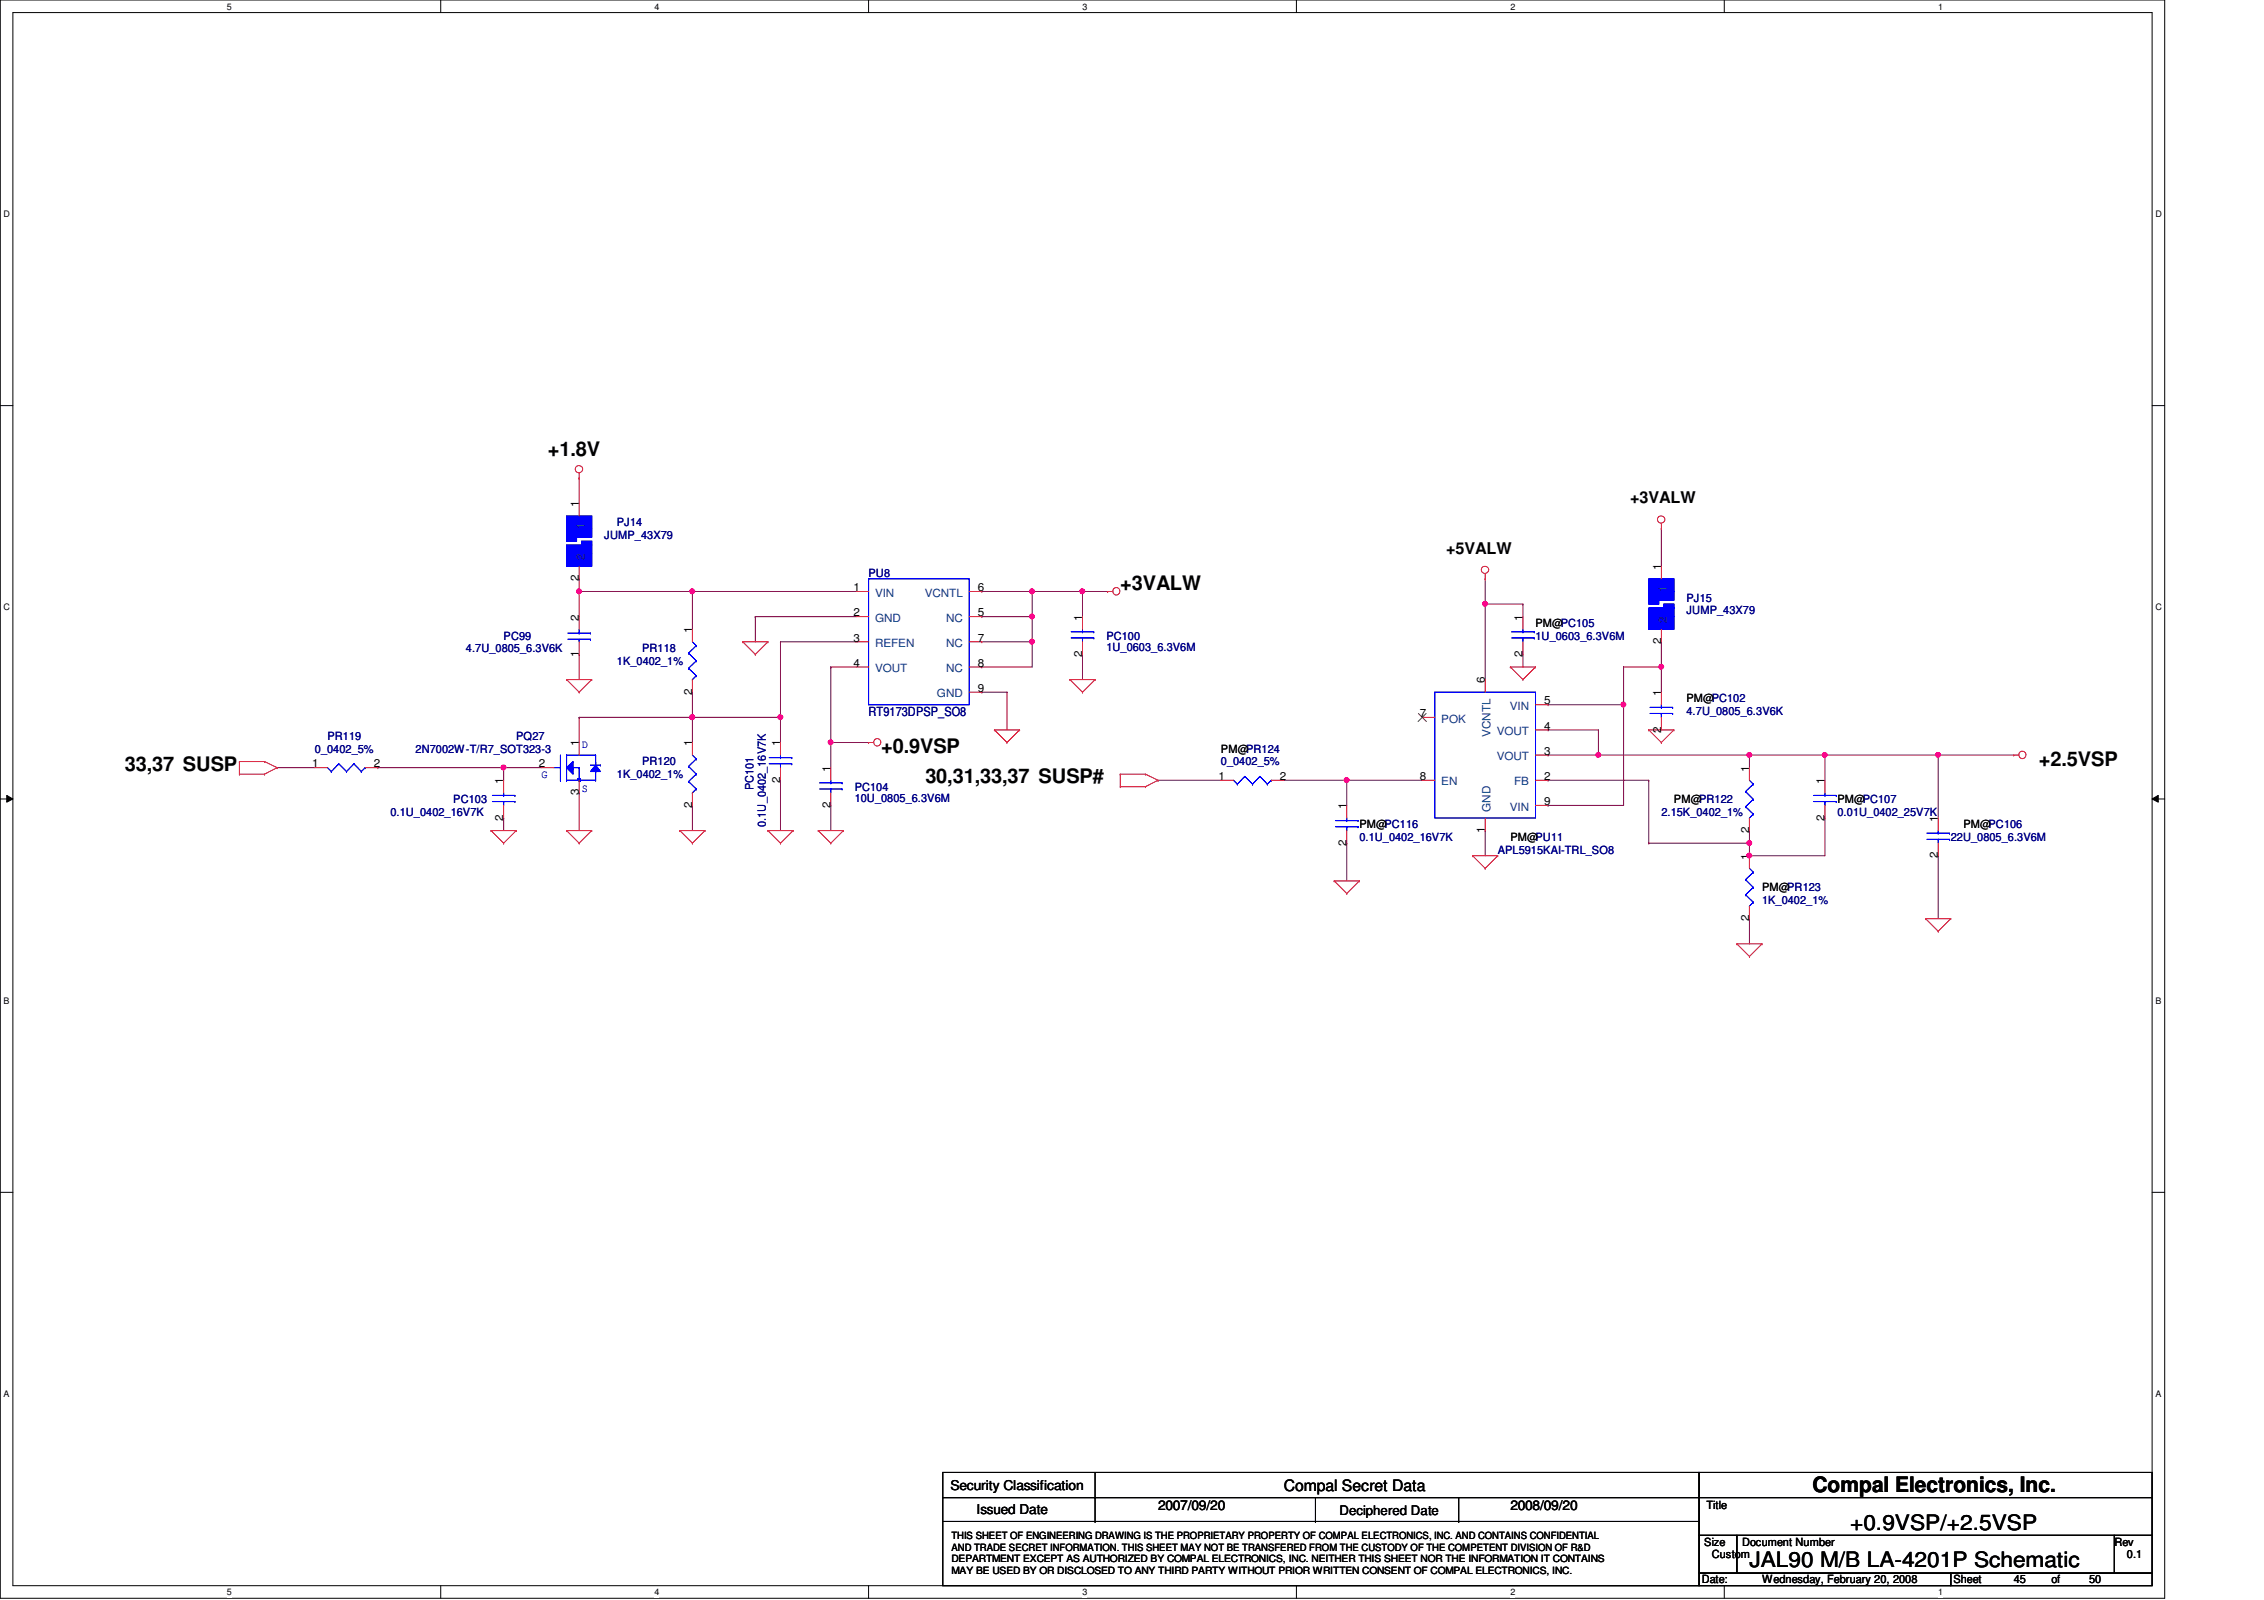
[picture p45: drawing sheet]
<svg xmlns="http://www.w3.org/2000/svg" width="297mm" height="210mm" viewBox="0 0 297 210" stroke-linecap="round" stroke-linejoin="round" font-family="sans-serif">
<defs><g id="words">
<g font-size="2.8">
<text x="237.8" y="195.8">Compal Electronics, Inc.</text>
<text x="242.7" y="200.7">+0.9VSP/+2.5VSP</text>
<text x="229.5" y="205.6">JAL90 M/B LA-4201P Schematic</text>
</g>
<g font-size="2.6">
<text x="71.9" y="59.9">+1.8V</text>
<text x="147" y="77.4">+3VALW</text>
<text x="16.4" y="101.1">33,37 SUSP</text>
<text x="115.6" y="98.8">+0.9VSP</text>
<text x="267.5" y="100.5">+2.5VSP</text>
<text x="121.4" y="102.8">30,31,33,37 SUSP#</text>
</g>
<g font-size="2.1">
<text x="213.9" y="66">+3VALW</text>
<text x="189.7" y="72.6">+5VALW</text>
<text x="168.4" y="195.6">Compal Secret Data</text>
</g>
<g font-size="1.8">
<text x="124.7" y="195.5">Security Classification</text>
<text x="128.1" y="198.6">Issued Date</text>
<text x="151.9" y="198.1">2007/09/20</text>
<text x="198.2" y="198.1">2008/09/20</text>
</g>
<text font-size="1.7" fill="#000080" x="114" y="93.9">RT9173DPSP_SO8</text>
<text font-size="1.7" x="175.7" y="198.8">Deciphered Date</text>
<g font-size="1.5">
<text x="75.9" y="66.5" transform="rotate(-90 75.9 66.5)">1</text>
<text x="75.9" y="76.3" transform="rotate(-90 75.9 76.3)">2</text>
<text x="112" y="77.6">1</text>
<text x="128.3" y="77.6">6</text>
<text x="217.9" y="74.8" transform="rotate(-90 217.9 74.8)">1</text>
<text x="75.9" y="81.4" transform="rotate(-90 75.9 81.4)">2</text>
<text x="90.8" y="83.1" transform="rotate(-90 90.8 83.1)">1</text>
<text x="112" y="80.9">2</text>
<text x="128.3" y="80.9">5</text>
<text x="142" y="81.4" transform="rotate(-90 142 81.4)">1</text>
<text x="199.8" y="81.4" transform="rotate(-90 199.8 81.4)">1</text>
<text x="201.5" y="82.3">PM@PC105</text>
<text x="75.9" y="86.2" transform="rotate(-90 75.9 86.2)">1</text>
<text x="112" y="84.2">3</text>
<text x="112" y="87.5">4</text>
<text x="128.3" y="84.2">7</text>
<text x="128.3" y="87.5">8</text>
<text x="142" y="86.2" transform="rotate(-90 142 86.2)">2</text>
<text x="194.8" y="89.7" transform="rotate(-90 194.8 89.7)">6</text>
<text x="199.8" y="86.2" transform="rotate(-90 199.8 86.2)">2</text>
<text x="217.9" y="84.5" transform="rotate(-90 217.9 84.5)">2</text>
<text x="90.8" y="91.1" transform="rotate(-90 90.8 91.1)">2</text>
<text x="128.3" y="90.8">9</text>
<text x="186.3" y="94.1">7</text>
<text x="202.6" y="95.7">4</text>
<text x="202.6" y="92.4">5</text>
<text x="217.9" y="91.3" transform="rotate(-90 217.9 91.3)">1</text>
<text x="221.3" y="92.2">PM@PC102</text>
<text x="41" y="100.7">1</text>
<text x="49.1" y="100.7">2</text>
<text x="70.7" y="100.7">2</text>
<text x="75.9" y="97.9" transform="rotate(-90 75.9 97.9)">1</text>
<text x="90.8" y="97.9" transform="rotate(-90 90.8 97.9)">1</text>
<text x="102.4" y="97.9" transform="rotate(-90 102.4 97.9)">1</text>
<text x="109" y="101.2" transform="rotate(-90 109 101.2)">1</text>
<text x="160.2" y="98.8">PM@PR124</text>
<text x="202.6" y="99">3</text>
<text x="217.9" y="96.1" transform="rotate(-90 217.9 96.1)">2</text>
<text x="229.5" y="101.2" transform="rotate(-90 229.5 101.2)">1</text>
<text x="66" y="107.7" transform="rotate(-90 66 107.7)">2</text>
<text x="66" y="102.9" transform="rotate(-90 66 102.9)">1</text>
<text x="75.9" y="104.4" transform="rotate(-90 75.9 104.4)">3</text>
<text x="90.8" y="106" transform="rotate(-90 90.8 106)">2</text>
<text x="102.4" y="102.7" transform="rotate(-90 102.4 102.7)">2</text>
<text x="109" y="106" transform="rotate(-90 109 106)">2</text>
<text x="159.8" y="102.3">1</text>
<text x="167.9" y="102.3">2</text>
<text x="176.7" y="106.2" transform="rotate(-90 176.7 106.2)">1</text>
<text x="186.3" y="102.3">8</text>
<text x="202.6" y="102.3">2</text>
<text x="202.6" y="105.6">9</text>
<text x="219.6" y="105.4">PM@PR122</text>
<text x="239.4" y="107.7" transform="rotate(-90 239.4 107.7)">2</text>
<text x="239.4" y="102.9" transform="rotate(-90 239.4 102.9)">1</text>
<text x="241.1" y="105.4">PM@PC107</text>
<text x="254.3" y="107.8" transform="rotate(-90 254.3 107.8)">1</text>
<text x="176.7" y="111" transform="rotate(-90 176.7 111)">2</text>
<text x="178.3" y="108.7">PM@PC116</text>
<text x="194.8" y="109.3" transform="rotate(-90 194.8 109.3)">1</text>
<text x="198.2" y="110.3">PM@PU11</text>
<text x="229.5" y="112.8" transform="rotate(-90 229.5 112.8)">1</text>
<text x="229.5" y="109.3" transform="rotate(-90 229.5 109.3)">2</text>
<text x="254.3" y="112.6" transform="rotate(-90 254.3 112.6)">2</text>
<text x="257.6" y="108.7">PM@PC106</text>
<text x="231.2" y="116.9">PM@PR123</text>
<text x="229.5" y="120.9" transform="rotate(-90 229.5 120.9)">2</text>
<text x="223.9" y="198">Title</text>
<text x="223.6" y="202.8">Size</text>
<text x="228.6" y="202.8">Document Number</text>
<text x="277.4" y="202.8">Rev</text>
<text x="223.3" y="207.7">Date:</text>
<text x="224.6" y="204.4">Custom</text>
<text x="231.2" y="207.7">Wednesday, February 20, 2008</text>
<text x="256.3" y="207.7">Sheet</text>
<text x="264.2" y="207.7">45</text>
<text x="269.2" y="207.7">of</text>
<text x="274.1" y="207.7">50</text>
<text x="279.1" y="204.4">0.1</text>
</g>
<g font-size="1.5" fill="#004080">
<text x="76.7" y="69.4" transform="rotate(-90 76.7 69.4)">1</text>
<text x="76.7" y="73.4" transform="rotate(-90 76.7 73.4)">2</text>
<text x="218.7" y="77.6" transform="rotate(-90 218.7 77.6)">1</text>
<text x="114.8" y="81.6">GND</text>
<text x="114.8" y="78.3">VIN</text>
<text x="121.3" y="78.3">VCNTL</text>
<text x="124.1" y="81.6">NC</text>
<text x="218.7" y="81.7" transform="rotate(-90 218.7 81.7)">2</text>
<text x="114.8" y="84.9">REFEN</text>
<text x="114.8" y="88.2">VOUT</text>
<text x="124.1" y="84.9">NC</text>
<text x="124.1" y="88.2">NC</text>
<text x="122.9" y="91.5">GND</text>
<text x="189.1" y="94.8">POK</text>
<text x="198.1" y="93.1">VIN</text>
<text x="195.6" y="96.6" transform="rotate(-90 195.6 96.6)">VCNTL</text>
<text x="196.4" y="96.4">VOUT</text>
<text x="196.4" y="99.7">VOUT</text>
<text x="189.1" y="103">EN</text>
<text x="195.6" y="106.5" transform="rotate(-90 195.6 106.5)">GND</text>
<text x="198.1" y="106.3">VIN</text>
<text x="198.7" y="103">FB</text>
</g>
<g font-size="1.5" fill="#000080">
<text x="79.3" y="70.7">JUMP_43X79</text>
<text x="80.9" y="69">PJ14</text>
<text x="114" y="75.6">PU8</text>
<text x="66.1" y="83.9">PC99</text>
<text x="145.2" y="83.9">PC100</text>
<text x="201.5" y="83.9">1U_0603_6.3V6M</text>
<text x="221.3" y="79">PJ15</text>
<text x="221.3" y="80.6">JUMP_43X79</text>
<text x="61.1" y="85.6">4.7U_0805_6.3V6K</text>
<text x="80.9" y="87.2">1K_0402_1%</text>
<text x="84.2" y="85.6">PR118</text>
<text x="145.2" y="85.4">1U_0603_6.3V6M</text>
<text x="221.3" y="93.8">4.7U_0805_6.3V6K</text>
<text x="41.3" y="98.8">0_0402_5%</text>
<text x="43" y="97.1">PR119</text>
<text x="54.5" y="98.8">2N7002W-T/R7_SOT323-3</text>
<text x="67.7" y="97.1">PQ27</text>
<text x="84.2" y="100.4">PR120</text>
<text x="160.2" y="100.4">0_0402_5%</text>
<text x="51.2" y="107">0.1U_0402_16V7K</text>
<text x="59.5" y="105.4">PC103</text>
<text x="80.9" y="102.1">1K_0402_1%</text>
<text x="98.8" y="103.7" transform="rotate(-90 98.8 103.7)">PC101</text>
<text x="112.1" y="103.7">PC104</text>
<text x="112.1" y="105.2">10U_0805_6.3V6M</text>
<text x="218" y="107">2.15K_0402_1%</text>
<text x="241.1" y="107">0.01U_0402_25V7K</text>
<text x="100.5" y="108.5" transform="rotate(-90 100.5 108.5)">0.1U_0402_16V7K</text>
<text x="178.3" y="110.3">0.1U_0402_16V7K</text>
<text x="196.5" y="112">APL5915KAI-TRL_SO8</text>
<text x="255.9" y="110.3">22U_0805_6.3V6M</text>
<text x="231.2" y="118.6">1K_0402_1%</text>
</g>
<g font-size="1.5" fill="#00f">
<text x="76.3" y="98.1">D</text>
<text x="71" y="102.1">G</text>
<text x="76.3" y="103.9">S</text>
</g>
<g font-size="1.3">
<text x="124.8" y="201.9">THIS SHEET OF ENGINEERING DRAWING IS THE PROPRIETARY PROPERTY OF COMPAL ELECTRONICS, INC. AND CONTAINS CONFIDENTIAL</text>
<text x="124.8" y="203.5">AND TRADE SECRET INFORMATION. THIS SHEET MAY NOT BE TRANSFERED FROM THE CUSTODY OF THE COMPETENT DIVISION OF R&amp;D</text>
<text x="124.8" y="205">DEPARTMENT EXCEPT AS AUTHORIZED BY COMPAL ELECTRONICS, INC. NEITHER THIS SHEET NOR THE INFORMATION IT CONTAINS</text>
<text x="124.8" y="206.5">MAY BE USED BY OR DISCLOSED TO ANY THIRD PARTY WITHOUT PRIOR WRITTEN CONSENT OF COMPAL ELECTRONICS, INC.</text>
</g>
<g font-size="1.2">
<text x="29.8" y="1.3">5</text>
<text x="85.9" y="1.3">4</text>
<text x="142" y="1.3">3</text>
<text x="198.2" y="1.3">2</text>
<text x="254.3" y="1.3">1</text>
<text x=".5" y="28.5">D</text>
<text x="282.8" y="28.5">D</text>
<text x=".5" y="80.1">C</text>
<text x="282.8" y="80.1">C</text>
<text x=".5" y="131.7">B</text>
<text x="282.8" y="131.7">B</text>
<text x=".5" y="183.3">A</text>
<text x="282.8" y="183.3">A</text>
<text x="29.8" y="209.3">5</text>
<text x="85.9" y="209.3">4</text>
<text x="142" y="209.3">3</text>
<text x="198.2" y="209.3">2</text>
<text x="254.3" y="209.3">1</text>
</g>
</g></defs>
<path d="M0 0h284v209.7h-284zM1.7 1.7h280.7v206.3h-280.7z" fill="none" stroke="#000" stroke-width=".13"/>
<g fill="#fff">
<path d="M29.8 .2h.5v1.3h-.5z"/>
<path d="M29.8 208.2h.5v1.3h-.5z"/>
</g>
<path d="M57.8 0v1.7M57.8 208v1.7" fill="none" stroke="#000" stroke-width=".13"/>
<g fill="#fff">
<path d="M85.9 .2h.6v1.3h-.6z"/>
<path d="M85.9 208.2h.6v1.3h-.6z"/>
</g>
<path d="M114 0v1.7M114 208v1.7" fill="none" stroke="#000" stroke-width=".13"/>
<g fill="#fff">
<path d="M142 .2h.6v1.3h-.6z"/>
<path d="M142 208.2h.6v1.3h-.6z"/>
</g>
<path d="M170.1 0v1.7M170.1 208v1.7" fill="none" stroke="#000" stroke-width=".13"/>
<g fill="#fff">
<path d="M198.2 .2h.6v1.3h-.6z"/>
<path d="M198.2 208.2h.6v1.3h-.6z"/>
</g>
<path d="M226.2 0v1.7M226.2 208v1.7" fill="none" stroke="#000" stroke-width=".13"/>
<g fill="#fff">
<path d="M254.3 .2h.6v1.3h-.6z"/>
<path d="M254.3 208.2h.6v1.3h-.6z"/>
<path d="M.5 27.4h.8v1.3h-.8z"/>
<path d="M282.8 27.4h.8v1.3h-.8z"/>
<path d="M.5 79h.8v1.3h-.8z"/>
<path d="M282.8 79h.8v1.3h-.8z"/>
</g>
<path d="M0 53.2h1.7M282.4 53.2h1.6" fill="none" stroke="#000" stroke-width=".13"/>
<g fill="#fff">
<path d="M.5 130.6h.7v1.3h-.7z"/>
<path d="M282.8 130.6h.7v1.3h-.7z"/>
</g>
<path d="M0 104.8h1.7M.9 104.4l.8 .4-.8 .4zM282.4 104.8l.8-.4v.8zM282.4 104.8h1.6" fill="none" stroke="#000" stroke-width=".13"/>
<path d="M.9 104.4l.8 .4-.8 .4zM282.4 104.8l.8-.4v.8z" fill="#000"/>
<g fill="#fff">
<path d="M.5 182.2h.7v1.3h-.7z"/>
<path d="M282.8 182.2h.7v1.3h-.7z"/>
</g>
<path d="M0 156.4h1.7M282.4 156.4h1.6" fill="none" stroke="#000" stroke-width=".13"/>
<path d="M76 77.6h.1M76 77.6v3.3M128.8 90.8h.1M128.8 90.8h3.3M132.1 90.8h.1M132.1 90.8v5" fill="none" stroke="#800040" stroke-width=".13"/>
<circle cx="76" cy="77.6" r=".32" fill="#f0f"/>
<circle cx="76" cy="77.6" r=".32" fill="none" stroke="#f0f" stroke-width=".13"/>
<path d="M90.8 77.6h.1M90.8 77.6h21.5" fill="none" stroke="#800040" stroke-width=".13"/>
<circle cx="90.8" cy="77.6" r=".32" fill="#f0f"/>
<circle cx="90.8" cy="77.6" r=".32" fill="none" stroke="#f0f" stroke-width=".13"/>
<path d="M142 77.6h.1M142 77.6h3.3M76 85.9h.1M76 85.9v3.3M90.8 105.7h.1M90.8 105.7v3.3" fill="none" stroke="#800040" stroke-width=".13"/>
<circle cx="142" cy="77.6" r=".32" fill="#f0f"/>
<circle cx="142" cy="77.6" r=".32" fill="none" stroke="#f0f" stroke-width=".13"/>
<g fill="none" stroke="#800040" stroke-width=".13">
<path d="M128.8 77.6h.1M128.8 77.6h13.2M135.4 77.6h.1M135.4 77.6v3.3h-6.6M99.1 80.9h.1M99.1 80.9v3.3M99.1 80.9h13.2M128.8 87.5h.1M128.8 80.9h.1M128.8 84.2h.1M128.8 84.2h6.6M135.4 84.2h.1"/>
<path d="M135.4 84.2v3.3h-6.6M142 85.9h.1M142 85.9v3.3M102.4 102.4h.1M102.4 102.4v6.6"/>
</g>
<circle cx="135.4" cy="77.6" r=".32" fill="#f0f"/>
<circle cx="135.4" cy="77.6" r=".32" fill="none" stroke="#f0f" stroke-width=".13"/>
<path d="M76 94.1h.1M76 94.1h14.8" fill="none" stroke="#800040" stroke-width=".13"/>
<circle cx="90.8" cy="94.1" r=".32" fill="#f0f"/>
<circle cx="90.8" cy="94.1" r=".32" fill="none" stroke="#f0f" stroke-width=".13"/>
<path d="M90.8 90.8h.1M90.8 90.8v3.3M109 97.4h.1M109 97.4h5" fill="none" stroke="#800040" stroke-width=".13"/>
<circle cx="109" cy="97.4" r=".32" fill="#f0f"/>
<circle cx="109" cy="97.4" r=".32" fill="none" stroke="#f0f" stroke-width=".13"/>
<path d="M109 97.4h.1M109 87.5h.1M109 87.5v13.2M135.4 80.9h.1M135.4 80.9v3.3" fill="none" stroke="#800040" stroke-width=".13"/>
<circle cx="135.4" cy="84.2" r=".32" fill="#f0f"/>
<circle cx="135.4" cy="84.2" r=".32" fill="none" stroke="#f0f" stroke-width=".13"/>
<circle cx="135.4" cy="80.9" r=".32" fill="#f0f"/>
<circle cx="135.4" cy="80.9" r=".32" fill="none" stroke="#f0f" stroke-width=".13"/>
<path d="M142 77.6h.1M142 77.6v3.3M76 94.1h.1M76 94.1v3.3M90.8 94.1h.1M90.8 94.1h11.6M76 104h.1M76 104v5" fill="none" stroke="#800040" stroke-width=".13"/>
<circle cx="102.4" cy="94.1" r=".32" fill="#f0f"/>
<circle cx="102.4" cy="94.1" r=".32" fill="none" stroke="#f0f" stroke-width=".13"/>
<circle cx="90.8" cy="94.1" r=".32" fill="#f0f"/>
<circle cx="90.8" cy="94.1" r=".32" fill="none" stroke="#f0f" stroke-width=".13"/>
<g fill="none" stroke="#800040" stroke-width=".13">
<path d="M76 77.6h.1M76 62.7h.1M76 77.6h14.8M76 62.7v3.3M90.8 77.6h.1M90.8 77.6v4.9M90.8 94.1h.1M90.8 94.1v3.3M102.4 84.2h.1M102.4 94.1h.1M102.4 84.2h9.9M102.4 84.2v13.2"/>
<path d="M109 87.5h.1M109 87.5h3.3M49.6 100.7h.1M49.6 100.7h16.5M66.1 107.3h.1M66.1 100.7h.1M66.1 100.7v1.7M66.1 107.3v1.7M109 105.7h.1M109 105.7v3.3"/>
</g>
<circle cx="66.1" cy="100.7" r=".32" fill="#f0f"/>
<circle cx="66.1" cy="100.7" r=".32" fill="none" stroke="#f0f" stroke-width=".13"/>
<path d="M76 75.9h.1M76 75.9v1.7M36.4 100.7h.1M36.4 100.7h4.9M66.1 100.7h.1M66.1 100.7h4.9M176.7 102.4h.1M176.7 102.4h9.9" fill="none" stroke="#800040" stroke-width=".13"/>
<circle cx="176.7" cy="102.3" r=".32" fill="#f0f"/>
<circle cx="176.7" cy="102.3" r=".32" fill="none" stroke="#f0f" stroke-width=".13"/>
<path d="M199.8 85.9h.1M199.8 85.9v1.6M203.1 92.5h.1M203.1 92.5h9.9M213 92.5h.1M213 92.5v13.2h-9.9M218 87.5h.1M218 87.5v3.3M203.1 105.7h.1" fill="none" stroke="#800040" stroke-width=".13"/>
<circle cx="213" cy="92.4" r=".32" fill="#f0f"/>
<circle cx="213" cy="92.4" r=".32" fill="none" stroke="#f0f" stroke-width=".13"/>
<path d="M213 87.5h.1M213 87.5h5" fill="none" stroke="#800040" stroke-width=".13"/>
<circle cx="217.9" cy="87.5" r=".32" fill="#f0f"/>
<circle cx="217.9" cy="87.5" r=".32" fill="none" stroke="#f0f" stroke-width=".13"/>
<path d="M209.7 99.1h.1M209.7 99.1h19.8" fill="none" stroke="#800040" stroke-width=".13"/>
<circle cx="209.7" cy="99" r=".32" fill="#f0f"/>
<circle cx="209.7" cy="99" r=".32" fill="none" stroke="#f0f" stroke-width=".13"/>
<path d="M203.1 95.8h.1M203.1 95.8h6.6M209.7 95.8h.1M209.7 95.8v3.3M239.4 99.1h.1M239.4 99.1h14.9" fill="none" stroke="#800040" stroke-width=".13"/>
<circle cx="254.3" cy="99" r=".32" fill="#f0f"/>
<circle cx="254.3" cy="99" r=".32" fill="none" stroke="#f0f" stroke-width=".13"/>
<circle cx="239.4" cy="99" r=".32" fill="#f0f"/>
<circle cx="239.4" cy="99" r=".32" fill="none" stroke="#f0f" stroke-width=".13"/>
<path d="M218 84.2h.1M218 84.2v3.3M151.9 102.4h.1M151.9 102.4h8.3M176.7 110.6h.1M176.7 110.6v5M229.5 110.6h.1M229.5 112.3h.1M229.5 110.6v1.7M229.5 112.3h9.9" fill="none" stroke="#800040" stroke-width=".13"/>
<circle cx="229.5" cy="112.2" r=".32" fill="#f0f"/>
<circle cx="229.5" cy="112.2" r=".32" fill="none" stroke="#f0f" stroke-width=".13"/>
<g fill="none" stroke="#800040" stroke-width=".13">
<path d="M194.9 75.9h.1M194.9 79.2h.1M194.9 75.9v3.3M194.9 79.2h4.9M199.8 79.2h.1M199.8 79.2v1.7M194.9 109h.1M194.9 109v3.3M203.1 102.4h.1M203.1 102.4h13.2M216.3 102.4h.1M216.3 102.4v8.2"/>
<path d="M239.4 107.3h.1M239.4 107.3v5M254.3 112.3h.1M254.3 112.3v8.2M229.5 120.5h.1M229.5 120.5v3.3"/>
</g>
<circle cx="194.8" cy="79.2" r=".32" fill="#f0f"/>
<circle cx="194.8" cy="79.2" r=".32" fill="none" stroke="#f0f" stroke-width=".13"/>
<path d="M216.3 110.6h.1M216.3 110.6h13.2" fill="none" stroke="#800040" stroke-width=".13"/>
<circle cx="229.5" cy="110.6" r=".32" fill="#f0f"/>
<circle cx="229.5" cy="110.6" r=".32" fill="none" stroke="#f0f" stroke-width=".13"/>
<path d="M229.5 99.1h.1M229.5 99.1h9.9M254.3 99.1h.1M254.3 99.1h9.9M254.3 99.1v8.2" fill="none" stroke="#800040" stroke-width=".13"/>
<circle cx="229.5" cy="99" r=".32" fill="#f0f"/>
<circle cx="229.5" cy="99" r=".32" fill="none" stroke="#f0f" stroke-width=".13"/>
<g fill="none" stroke="#800040" stroke-width=".13">
<path d="M194.9 79.2h.1M194.9 79.2v10M218 69.3h.1M218 69.3v5M203.1 99.1h.1M203.1 99.1h6.6M213 87.5h.1M213 87.5v5M229.5 99.1h.1M229.5 99.1v1.6M239.4 99.1h.1M239.4 99.1v3.3"/>
<path d="M168.4 102.4h8.3M176.7 102.4h.1M176.7 102.4v3.3M229.5 109h.1M229.5 109v1.6"/>
</g>
<g fill="none" stroke="#f00" stroke-width=".13">
<path d="M76 62.7h.1M76 62.1v.6M145.3 77.6h.1M145.3 77.6h.7M194.9 75.9h.1M194.9 75.3v.6M218 69.3h.1M218 68.7v.6M31.4 99.9h.1M31.4 99.9v1.7M31.4 99.9h3.3M34.7 99.9h.1"/>
<path d="M34.7 99.9l1.7 .8M74.3 89.2h.1M74.3 89.2h3.3M74.3 89.2l1.7 1.6M76 90.8h.1M77.6 89.2h.1M77.6 89.2l-1.6 1.6M97.4 84.2h.1M97.4 84.2h3.3M97.4 84.2l1.7 1.7M99.1 85.9h.1M100.7 84.2h.1"/>
<path d="M100.7 84.2l-1.6 1.7M114 97.4h.1M114 97.4h.6M130.5 95.8h.1M130.5 95.8h3.3M130.5 95.8l1.6 1.6M132.1 97.4h.1M133.8 95.8h.1M133.8 95.8l-1.7 1.6M140.4 89.2h.1M140.4 89.2h3.3M140.4 89.2l1.6 1.6"/>
<path d="M142 90.8h.1M143.7 89.2h.1M143.7 89.2l-1.7 1.6M198.2 87.5h.1M198.2 87.5h3.3M198.2 87.5l1.6 1.7M199.8 89.2h.1M201.5 87.5h.1M201.5 87.5l-1.7 1.7M216.3 95.8h.1M216.3 95.8h3.3M216.3 95.8l1.7 1.6"/>
<path d="M218 97.4h.1M219.6 95.8h.1M219.6 95.8l-1.6 1.6M264.2 99.1h.1M264.2 99.1h.7M31.4 101.6h.1M31.4 101.6h3.3M34.7 101.6h.1M36.4 100.7h.1M36.4 100.7l-1.7 .9M64.4 109h.1M64.4 109h3.3"/>
<path d="M64.4 109l1.7 1.6M66.1 110.6h.1M66.1 102.4v1.6M66.1 105.7v1.6M67.7 109h.1M67.7 109l-1.6 1.6M74.3 109h.1M74.3 109h3.3M74.3 109l1.7 1.6M76 110.6h.1M77.6 109h.1M77.6 109l-1.6 1.6"/>
<path d="M89.2 109h.1M89.2 109h3.3M89.2 109l1.6 1.6M90.8 110.6h.1M92.5 109h.1M92.5 109l-1.7 1.6M100.7 109h.1M100.7 109h3.4M100.7 109l1.7 1.6M102.4 110.6h.1M104.1 109h.1M104.1 109l-1.7 1.6"/>
<path d="M107.4 109h.1M107.4 109h3.3M107.4 109l1.6 1.6M109 110.6h.1M110.7 109h.1M110.7 109l-1.7 1.6M147 103.2h.1M147 101.6h.1M147 101.6h3.3M147 103.2h3.3M147 101.6v1.6M150.3 103.2h.1"/>
<path d="M150.3 101.6h.1M150.3 101.6l1.6 .8M151.9 102.4h.1M151.9 102.4l-1.6 .8M175 115.6h.1M175 115.6h3.3M175 115.6l1.7 1.6M176.7 117.2h.1M178.3 115.6h.1M178.3 115.6l-1.6 1.6M193.2 112.3h.1M193.2 112.3h3.3"/>
<path d="M193.2 112.3l1.7 1.6M194.9 113.9h.1M196.5 112.3h.1M196.5 112.3l-1.6 1.6M229.5 100.7v1.7M229.5 107.3v1.7M227.9 123.8h.1M227.9 123.8h3.3M227.9 123.8l1.6 1.7M229.5 125.5h.1M231.2 123.8h.1M231.2 123.8l-1.7 1.7"/>
<path d="M252.6 120.5h.1M252.6 120.5h3.3M252.6 120.5l1.7 1.7M254.3 122.2h.1M255.9 120.5h.1M255.9 120.5l-1.6 1.7"/>
<circle cx="76" cy="61.5" r=".48"/>
<circle cx="146.5" cy="77.6" r=".48"/>
<circle cx="194.8" cy="74.8" r=".48"/>
<circle cx="218" cy="68.2" r=".48"/>
<circle cx="115.1" cy="97.4" r=".48"/>
<circle cx="265.3" cy="99" r=".48"/>
</g>
<g fill="none" stroke="#000" stroke-width=".13">
<path d="M123.7 193.2h99.2v3.3h-99.2zM123.7 196.5h99.2v3.1h-99.2zM123.7 199.6h99.2v8.4h-99.2zM143.7 196.5h.1M143.7 199.6h.1M143.7 193.2v6.4M172.6 199.6h.1M172.6 196.5v3.1M191.4 199.6h.1M191.4 196.5v3.1M222.9 193.2h59.5v3.3h-59.5zM222.9 196.5h59.5v4.9h-59.5z"/>
<path d="M222.9 201.4h5v5h-5zM222.9 206.4h33v1.6h-33zM227.9 201.4h49.5v5h-49.5zM255.9 206.4h26.5v1.6h-26.5zM277.4 201.4h5v5h-5z"/>
</g>
<g fill="none" stroke="#00f" stroke-width=".13">
<path d="M64.6 105.2h3M64.6 104.4h3M66.1 104.4h.1M66.1 105.2h.1M66.1 104v.4M66.1 105.2v.5M67.6 105.2h.1M67.6 104.4h.1M229 103.8h.1M229 105.8h.1M229 103.8l1 1.1M229 105.8l1 1"/>
<path d="M229.5 107.3h.1M229.5 102.4l.5 .5M230 102.9h.1M230 104.9h.1M230 106.8h.1M230 102.9l-1 .9M230 104.9l-1 .9M230 106.8l-.5 .5"/>
</g>
<path d="M74.3 67.7h3.3v1.6h-3.3z" fill-rule="evenodd" fill="#00f"/>
<path d="M74.3 67.7h3.3v1.6h-3.3z" fill="none" stroke="#00f" stroke-width=".13"/>
<path d="M74.3 69.3h3.3v1.2h-3.3z" fill-rule="evenodd" fill="#00f"/>
<path d="M74.3 69.3h3.3v1.2h-3.3z" fill="none" stroke="#00f" stroke-width=".13"/>
<path d="M74.3 70.5h1.3v.5h-1.3z" fill-rule="evenodd" fill="#00f"/>
<path d="M74.3 70.5h1.3v.5h-1.3z" fill="none" stroke="#00f" stroke-width=".13"/>
<path d="M76.3 71h1.3v.5h-1.3z" fill-rule="evenodd" fill="#00f"/>
<path d="M76.3 71h1.3v.5h-1.3z" fill="none" stroke="#00f" stroke-width=".13"/>
<path d="M74.3 71.5h3.3v1.1h-3.3z" fill-rule="evenodd" fill="#00f"/>
<path d="M74.3 71.5h3.3v1.1h-3.3z" fill="none" stroke="#00f" stroke-width=".13"/>
<path d="M74.3 72.6h3.3v1.7h-3.3z" fill-rule="evenodd" fill="#00f"/>
<path d="M74.3 72.6h3.3v1.7h-3.3z" fill="none" stroke="#00f" stroke-width=".13"/>
<path d="M74.3 67.7h3.3v1.6h-3.3z" fill-rule="evenodd" fill="#00f"/>
<path d="M74.3 67.7h3.3v1.6h-3.3z" fill="none" stroke="#00f" stroke-width=".13"/>
<path d="M74.3 69.3h3.3v1.2h-3.3z" fill-rule="evenodd" fill="#00f"/>
<path d="M74.3 69.3h3.3v1.2h-3.3z" fill="none" stroke="#00f" stroke-width=".13"/>
<path d="M74.3 70.5h1.3v.5h-1.3z" fill-rule="evenodd" fill="#00f"/>
<path d="M74.3 70.5h1.3v.5h-1.3z" fill="none" stroke="#00f" stroke-width=".13"/>
<path d="M76.3 71h1.3v.5h-1.3z" fill-rule="evenodd" fill="#00f"/>
<path d="M76.3 71h1.3v.5h-1.3z" fill="none" stroke="#00f" stroke-width=".13"/>
<path d="M74.3 71.5h3.3v1.1h-3.3z" fill-rule="evenodd" fill="#00f"/>
<path d="M74.3 71.5h3.3v1.1h-3.3z" fill="none" stroke="#00f" stroke-width=".13"/>
<path d="M74.3 72.6h3.3v1.7h-3.3z" fill-rule="evenodd" fill="#00f"/>
<g fill="none" stroke="#00f" stroke-width=".13">
<path d="M74.3 72.6h3.3v1.7h-3.3zM114 75.9h13.2v16.6h-13.2zM74.5 83.1h3M74.5 83.9h3M76 83.9h.1M76 83.1h.1M76 82.5v.6M76 83.9v.3M77.5 83.1h.1M77.5 83.9h.1M90.3 85.7h.1M90.3 87.7h.1"/>
<path d="M90.3 85.7l1.1 1M90.3 87.7l1.1 .9M90.8 89.2h.1M90.8 84.2l.6 .5M90.8 99.1l.6 .5M91.4 84.7h.1M91.4 86.7h.1M91.4 88.6h.1M91.4 99.6h.1M91.4 84.7l-1.1 1M91.4 86.7l-1.1 1M91.4 88.6l-.6 .6"/>
<path d="M91.4 99.6l-1.1 .9M100.9 99.4h3M102.4 99.4h.1M102.4 99.1v.3M103.9 99.4h.1M140.5 83.7h3M140.5 82.9h3M142 82.9h.1M142 83.7h.1M142 82.5v.4M142 83.7v.5M143.5 83.7h.1"/>
<path d="M143.5 82.9h.1M188.3 90.8h13.2v16.5h-13.2zM198.3 83.7h3M198.3 82.9h3M199.8 82.9h.1M199.8 83.7h.1M199.8 82.5v.4M199.8 83.7v.5M201.3 83.7h.1M201.3 82.9h.1M90.3 100.5h.1M90.3 102.5h.1"/>
<path d="M90.3 100.5l1.1 1.1M90.3 102.5l1.1 1M90.8 104h.1M91.4 101.6h.1M91.4 103.5h.1M91.4 101.6l-1.1 .9M91.4 103.5l-.6 .5M100.9 100.2h3M102.4 100.2h.1M102.4 100.2v.5M103.9 100.2h.1M107.5 103.5h3"/>
<path d="M107.5 102.7h3M109 102.7h.1M109 103.5h.1M109 102.4v.3M109 103.5v.5M110.5 103.5h.1M110.5 102.7h.1M161.8 102.4l.5 .5M162.3 102.9h.1M163.3 101.9h.1M163.3 101.9l-1 1M163.3 101.9l1 1"/>
<path d="M164.3 102.9h.1M165.3 101.9h.1M165.3 101.9l-1 1M165.3 101.9l1 1M166.3 102.9h.1M166.8 102.4h.1M166.8 102.4l-.5 .5M175.2 108.5h3M175.2 107.7h3M176.7 107.7h.1M176.7 108.5h.1M176.7 107.3v.4"/>
<path d="M176.7 108.5v.5M178.2 108.5h.1M178.2 107.7h.1M229 115.4h.1M229 117.4h.1M229 115.4l1 1M229 117.4l1 1M229.5 118.9h.1M229.5 113.9l.5 .5M230 114.4h.1M230 116.4h.1M230 118.4h.1"/>
<path d="M230 114.4l-1 1M230 116.4l-1 1M230 118.4l-.5 .5"/>
</g>
<g fill="none" stroke="#f00" stroke-width=".13">
<path d="M76 66v1.7M76 74.3v1.6M112.3 77.6h1.7M127.2 77.6h1.6M76 80.9v1.6M76 84.2v1.7M90.8 82.5v1.7M90.8 89.2v1.6M90.8 97.4v1.7M102.4 97.4v1.7M112.3 80.9h1.7M112.3 84.2h1.7"/>
<path d="M112.3 87.5h1.7M127.2 80.9h1.6M127.2 84.2h1.6M127.2 87.5h1.6M127.2 90.8h1.6M142 80.9v1.6M142 84.2v1.7M186.6 94.1h1.7M194.9 89.2v1.6M199.8 80.9v1.6M199.8 84.2v1.7M201.5 95.8h1.6"/>
<path d="M201.5 92.5h1.6M201.5 99.1h1.6M90.8 104v1.7M102.4 100.7v1.7M109 100.7v1.7M109 104v1.7M160.2 102.4h1.6M166.8 102.4h1.6M176.7 105.7v1.6M176.7 109v1.6M186.6 102.4h1.7M194.9 107.3v1.7"/>
<path d="M201.5 102.4h1.6M201.5 105.7h1.6M229.5 112.3v1.6M229.5 118.9v1.6"/>
</g>
<path d="M186.1 93.6l1.1 1.1M187.1 93.6l-1 1.1" fill="none" stroke="#804000" stroke-width=".13"/>
<path d="M74.3 100.7l.9-.8v1.7z" fill="#00f"/>
<path d="M74.3 100.7l.9-.8v1.7z" fill="none" stroke="#00f" stroke-width=".13"/>
<path d="M78.1 100.4l.7 .8h-1.3z" fill="#00f"/>
<g fill="none" stroke="#00f" stroke-width=".13">
<path d="M73.5 99.1v3.3M74.3 99.1h.1M74.3 99.1h3.8M74.3 99.1v3.3M78.1 99.1h.1M78.1 99.1v1.3M72.7 100.7h.8M73.5 100.7h.1M73.5 102.4h.1M74.3 102.4h.1M74.3 102.4h3.8M75.2 100.7h.1"/>
<path d="M75.2 100.7h.8M75.8 102.2h.1M75.8 102.2v.2M75.8 102.2h.4M76 102.4h.1M76 100.7h.1M76 100.7v1.7M76.2 102.2h.1M76.2 102.4h.1M76.2 102.2v.2M77.5 100.4h1.3M78.1 100.4l.7 .8h-1.3z"/>
<path d="M78.1 100h.1M78.1 102.4h.1M78.1 101.2h.1M78.1 101.2v1.2M78.8 100.4h.1"/>
</g>
<path d="M74.3 100.7l.9-.8v1.7z" fill="#00f"/>
<path d="M74.3 100.7l.9-.8v1.7z" fill="none" stroke="#00f" stroke-width=".13"/>
<path d="M78.1 100.4l.7 .8h-1.3z" fill="#00f"/>
<g fill="none" stroke="#00f" stroke-width=".13">
<path d="M73.5 99.1v3.3M74.3 99.1h.1M74.3 99.1h3.8M74.3 99.1v3.3M78.1 99.1h.1M78.1 99.1v1.3M216.5 93.6h3M216.5 92.8h3M218 92.8h.1M218 93.6h.1M218 92.5v.3M218 93.6v.5"/>
<path d="M219.5 93.6h.1M219.5 92.8h.1M72.7 100.7h.8M73.5 100.7h.1M73.5 102.4h.1M74.3 102.4h.1M74.3 102.4h3.8M75.2 100.7h.1M75.2 100.7h.8M75.8 102.2h.1M75.8 102.2v.2M75.8 102.2h.4"/>
<path d="M76 102.4h.1M76 100.7h.1M76 100.7v1.7M76.2 102.2h.1M76.2 102.4h.1M76.2 102.2v.2M77.5 100.4h1.3M78.1 100.4l.7 .8h-1.3zM78.1 100h.1M78.1 102.4h.1M78.1 101.2h.1M78.1 101.2v1.2"/>
<path d="M78.8 100.4h.1M238 105.2h2.9M238 104.4h2.9M239.4 104.4h.1M239.4 105.2h.1M239.4 104v.4M239.4 105.2v.5M240.9 105.2h.1M240.9 104.4h.1M252.8 110.1h3M252.8 109.3h3M254.3 109.3h.1"/>
<path d="M254.3 110.1h.1M254.3 109v.3M254.3 110.1v.5M255.8 110.1h.1M255.8 109.3h.1"/>
</g>
<path d="M76 97.4v1.7M218 90.8v1.7M218 94.1v1.7M71 100.7h1.7M76 102.4v1.6M239.4 102.4v1.6M239.4 105.7v1.6M254.3 107.3v1.7M254.3 110.6v1.7" fill="none" stroke="#f00" stroke-width=".13"/>
<path d="M216.3 75.9h3.3v1.7h-3.3z" fill-rule="evenodd" fill="#00f"/>
<path d="M216.3 75.9h3.3v1.7h-3.3z" fill="none" stroke="#00f" stroke-width=".13"/>
<path d="M216.3 77.6h3.3v1.1h-3.3z" fill-rule="evenodd" fill="#00f"/>
<path d="M216.3 77.6h3.3v1.1h-3.3z" fill="none" stroke="#00f" stroke-width=".13"/>
<path d="M216.3 78.7h1.3v.5h-1.3z" fill-rule="evenodd" fill="#00f"/>
<path d="M216.3 78.7h1.3v.5h-1.3z" fill="none" stroke="#00f" stroke-width=".13"/>
<path d="M218.3 79.2h1.3v.6h-1.3z" fill-rule="evenodd" fill="#00f"/>
<path d="M218.3 79.2h1.3v.6h-1.3z" fill="none" stroke="#00f" stroke-width=".13"/>
<path d="M216.3 79.8h3.3v1.1h-3.3z" fill-rule="evenodd" fill="#00f"/>
<path d="M216.3 79.8h3.3v1.1h-3.3z" fill="none" stroke="#00f" stroke-width=".13"/>
<path d="M216.3 80.9h3.3v1.6h-3.3z" fill-rule="evenodd" fill="#00f"/>
<path d="M216.3 80.9h3.3v1.6h-3.3z" fill="none" stroke="#00f" stroke-width=".13"/>
<path d="M216.3 75.9h3.3v1.7h-3.3z" fill-rule="evenodd" fill="#00f"/>
<path d="M216.3 75.9h3.3v1.7h-3.3z" fill="none" stroke="#00f" stroke-width=".13"/>
<path d="M216.3 77.6h3.3v1.1h-3.3z" fill-rule="evenodd" fill="#00f"/>
<path d="M216.3 77.6h3.3v1.1h-3.3z" fill="none" stroke="#00f" stroke-width=".13"/>
<path d="M216.3 78.7h1.3v.5h-1.3z" fill-rule="evenodd" fill="#00f"/>
<path d="M216.3 78.7h1.3v.5h-1.3z" fill="none" stroke="#00f" stroke-width=".13"/>
<path d="M218.3 79.2h1.3v.6h-1.3z" fill-rule="evenodd" fill="#00f"/>
<path d="M218.3 79.2h1.3v.6h-1.3z" fill="none" stroke="#00f" stroke-width=".13"/>
<path d="M216.3 79.8h3.3v1.1h-3.3z" fill-rule="evenodd" fill="#00f"/>
<path d="M216.3 79.8h3.3v1.1h-3.3z" fill="none" stroke="#00f" stroke-width=".13"/>
<path d="M216.3 80.9h3.3v1.6h-3.3z" fill-rule="evenodd" fill="#00f"/>
<g fill="none" stroke="#00f" stroke-width=".13">
<path d="M216.3 80.9h3.3v1.6h-3.3zM43 100.7l.5 .5M43.5 101.2h.1M44.4 100.2h.1M44.4 100.2l-.9 1M44.4 100.2l1.1 1M45.5 101.2h.1M46.4 100.2h.1M46.4 100.2l-.9 1M46.4 100.2l1 1M47.4 101.2h.1M47.9 100.7h.1"/>
<path d="M47.9 100.7l-.5 .5"/>
</g>
<path d="M218 74.3v1.6M218 82.5v1.7M41.3 100.7h1.7M47.9 100.7h1.7" fill="none" stroke="#f00" stroke-width=".13"/>
<circle cx="76" cy="77.6" r=".32" fill="#f0f"/>
<circle cx="76" cy="77.6" r=".32" fill="none" stroke="#f0f" stroke-width=".13"/>
<circle cx="90.8" cy="77.6" r=".32" fill="#f0f"/>
<circle cx="90.8" cy="77.6" r=".32" fill="none" stroke="#f0f" stroke-width=".13"/>
<circle cx="142" cy="77.6" r=".32" fill="#f0f"/>
<circle cx="142" cy="77.6" r=".32" fill="none" stroke="#f0f" stroke-width=".13"/>
<circle cx="135.4" cy="77.6" r=".32" fill="#f0f"/>
<circle cx="135.4" cy="77.6" r=".32" fill="none" stroke="#f0f" stroke-width=".13"/>
<circle cx="90.8" cy="94.1" r=".32" fill="#f0f"/>
<circle cx="90.8" cy="94.1" r=".32" fill="none" stroke="#f0f" stroke-width=".13"/>
<circle cx="109" cy="97.4" r=".32" fill="#f0f"/>
<circle cx="109" cy="97.4" r=".32" fill="none" stroke="#f0f" stroke-width=".13"/>
<circle cx="135.4" cy="84.2" r=".32" fill="#f0f"/>
<circle cx="135.4" cy="84.2" r=".32" fill="none" stroke="#f0f" stroke-width=".13"/>
<circle cx="135.4" cy="80.9" r=".32" fill="#f0f"/>
<circle cx="135.4" cy="80.9" r=".32" fill="none" stroke="#f0f" stroke-width=".13"/>
<circle cx="102.4" cy="94.1" r=".32" fill="#f0f"/>
<circle cx="102.4" cy="94.1" r=".32" fill="none" stroke="#f0f" stroke-width=".13"/>
<circle cx="90.8" cy="94.1" r=".32" fill="#f0f"/>
<circle cx="90.8" cy="94.1" r=".32" fill="none" stroke="#f0f" stroke-width=".13"/>
<circle cx="66.1" cy="100.7" r=".32" fill="#f0f"/>
<circle cx="66.1" cy="100.7" r=".32" fill="none" stroke="#f0f" stroke-width=".13"/>
<circle cx="176.7" cy="102.3" r=".32" fill="#f0f"/>
<circle cx="176.7" cy="102.3" r=".32" fill="none" stroke="#f0f" stroke-width=".13"/>
<circle cx="213" cy="92.4" r=".32" fill="#f0f"/>
<circle cx="213" cy="92.4" r=".32" fill="none" stroke="#f0f" stroke-width=".13"/>
<circle cx="217.9" cy="87.5" r=".32" fill="#f0f"/>
<circle cx="217.9" cy="87.5" r=".32" fill="none" stroke="#f0f" stroke-width=".13"/>
<circle cx="209.7" cy="99" r=".32" fill="#f0f"/>
<circle cx="209.7" cy="99" r=".32" fill="none" stroke="#f0f" stroke-width=".13"/>
<circle cx="254.3" cy="99" r=".32" fill="#f0f"/>
<circle cx="254.3" cy="99" r=".32" fill="none" stroke="#f0f" stroke-width=".13"/>
<circle cx="239.4" cy="99" r=".32" fill="#f0f"/>
<circle cx="239.4" cy="99" r=".32" fill="none" stroke="#f0f" stroke-width=".13"/>
<circle cx="229.5" cy="112.2" r=".32" fill="#f0f"/>
<circle cx="229.5" cy="112.2" r=".32" fill="none" stroke="#f0f" stroke-width=".13"/>
<circle cx="194.8" cy="79.2" r=".32" fill="#f0f"/>
<circle cx="194.8" cy="79.2" r=".32" fill="none" stroke="#f0f" stroke-width=".13"/>
<circle cx="229.5" cy="110.6" r=".32" fill="#f0f"/>
<circle cx="229.5" cy="110.6" r=".32" fill="none" stroke="#f0f" stroke-width=".13"/>
<circle cx="229.5" cy="99" r=".32" fill="#f0f"/>
<circle cx="229.5" cy="99" r=".32" fill="none" stroke="#f0f" stroke-width=".13"/>
<use href="#words"/>
</svg>
